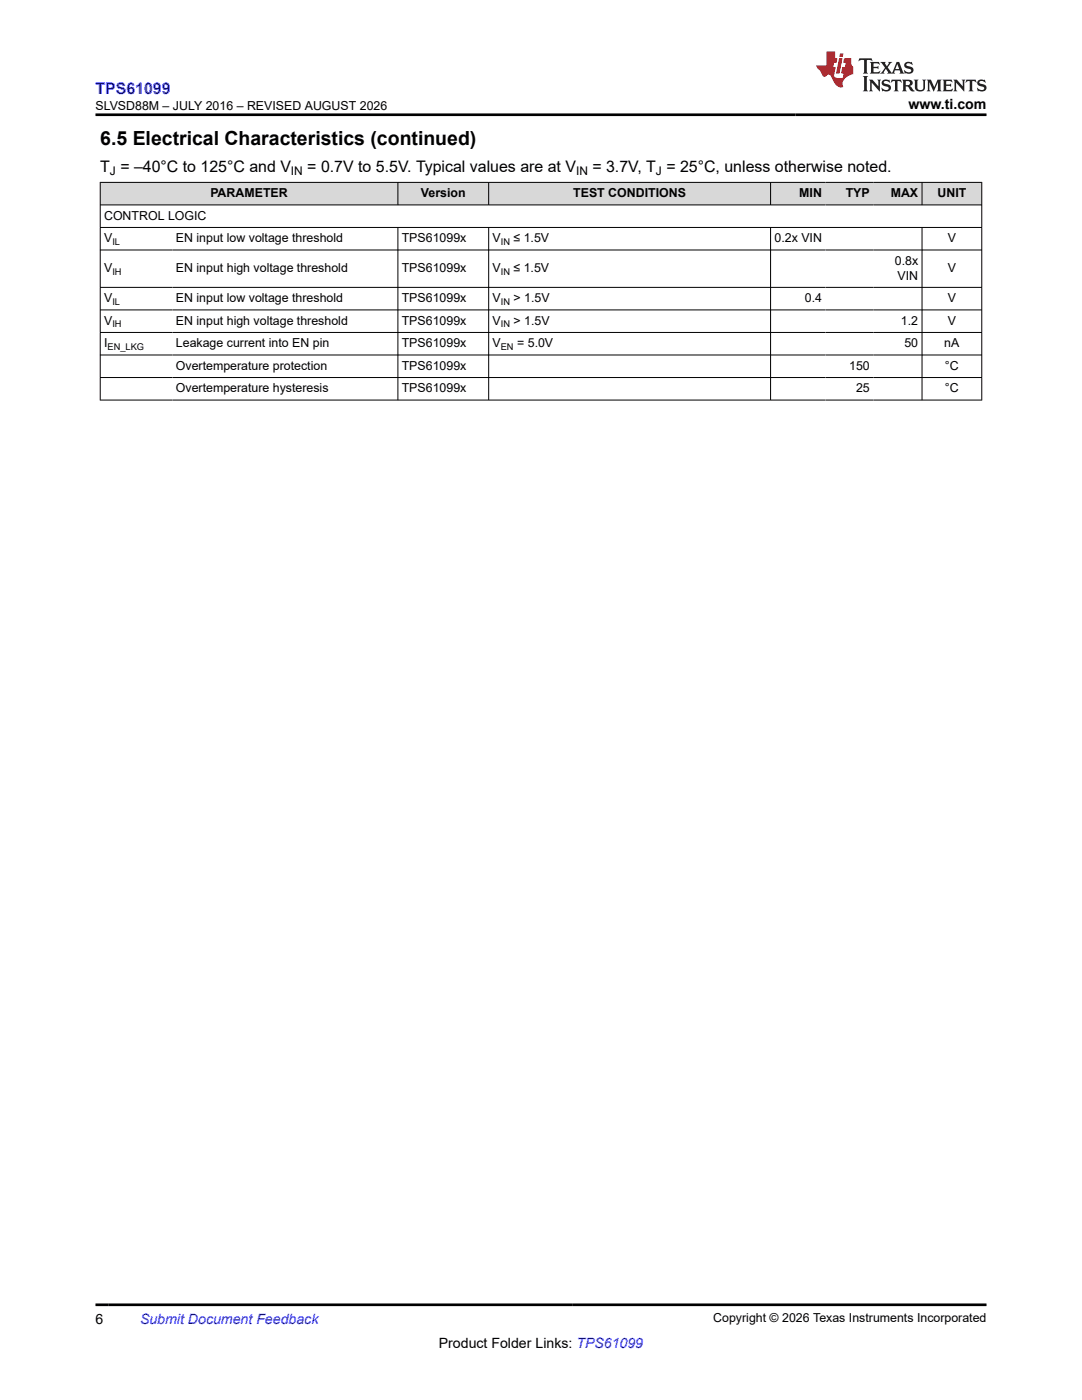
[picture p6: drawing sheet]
<svg xmlns="http://www.w3.org/2000/svg" width="216mm" height="279mm" viewBox="0 0 216 279" stroke-linecap="round" stroke-linejoin="round" font-family="sans-serif">
<defs><g id="words">
<text font-size="3.9" x="20" y="28.8">6.5 Electrical Characteristics (continued)</text>
<text font-size="3.2" fill="#00f" x="19" y="18.7">TPS61099</text>
<g font-size="3.2">
<text x="20" y="34.3">T = –40°C to 125°C and V</text>
<text x="61.3" y="34.3">= 0.7V to 5.5V. Typical values are at V</text>
<text x="118.2" y="34.3">= 3.7V, T = 25°C, unless otherwise noted.</text>
</g>
<g font-size="2.8">
<text x="181.3" y="21.8">www.ti.com</text>
<text x="19" y="264.2">6</text>
<text x="87.6" y="269">Product Folder Links: TPS61099</text>
</g>
<text font-size="2.8" fill="#00f" x="27.9" y="264.2">Submit Document Feedback</text>
<g font-size="2.5">
<text x="19" y="21.9">SLVSD88M – JULY 2016 – REVISED AUGUST 2026</text>
<text x="42" y="39.4">PARAMETER</text>
<text x="84" y="39.4">Version</text>
<text x="114.4" y="39.4">TEST CONDITIONS</text>
<text x="159.5" y="39.4">MIN</text>
<text x="168.7" y="39.4">TYP</text>
<text x="177.7" y="39.4">MAX</text>
<text x="187.1" y="39.4">UNIT</text>
<text x="20.8" y="43.9">CONTROL LOGIC</text>
<text x="20.8" y="48.4">V</text>
<text x="35.1" y="48.4">EN input low voltage threshold</text>
<text x="80.2" y="48.4">TPS61099x</text>
<text x="98.3" y="48.4">V</text>
<text x="102.5" y="48.4">≤ 1.5V</text>
<text x="154.5" y="48.4">0.2x VIN</text>
<text x="178.5" y="52.9">0.8x</text>
<text x="189.1" y="48.4">V</text>
<text x="20.8" y="54.3">V</text>
<text x="35.1" y="54.3">EN input high voltage threshold</text>
<text x="80.2" y="54.3">TPS61099x</text>
<text x="98.3" y="54.3">V</text>
<text x="102.5" y="54.3">≤ 1.5V</text>
<text x="179.1" y="55.8">VIN</text>
<text x="189.1" y="54.3">V</text>
<text x="20.8" y="60.3">V</text>
<text x="20.8" y="64.8">V</text>
<text x="35.1" y="60.3">EN input low voltage threshold</text>
<text x="35.1" y="64.8">EN input high voltage threshold</text>
<text x="80.2" y="60.3">TPS61099x</text>
<text x="80.2" y="64.8">TPS61099x</text>
<text x="98.3" y="60.3">V</text>
<text x="98.3" y="64.8">V</text>
<text x="102.5" y="60.3">&gt; 1.5V</text>
<text x="102.5" y="64.8">&gt; 1.5V</text>
<text x="160.6" y="60.3">0.4</text>
<text x="179.8" y="64.8">1.2</text>
<text x="189.1" y="60.3">V</text>
<text x="189.1" y="64.8">V</text>
<text x="20.8" y="69.3">I</text>
<text x="35.1" y="69.3">Leakage current into EN pin</text>
<text x="80.2" y="69.3">TPS61099x</text>
<text x="98.3" y="69.3">V</text>
<text x="103.2" y="69.3">= 5.0V</text>
<text x="180.5" y="69.3">50</text>
<text x="188.4" y="69.3">nA</text>
<text x="35.1" y="73.8">Overtemperature protection</text>
<text x="80.2" y="73.8">TPS61099x</text>
<text x="169.4" y="73.8">150</text>
<text x="188.6" y="73.8">°C</text>
<text x="35.1" y="78.3">Overtemperature hysteresis</text>
<text x="80.2" y="78.3">TPS61099x</text>
<text x="170.8" y="78.3">25</text>
<text x="188.6" y="78.3">°C</text>
<text x="142.3" y="263.9">Copyright © 2026 Texas Instruments Incorporated</text>
</g>
<g font-size="2.4">
<text x="21.9" y="34.9">J</text>
<text x="58.1" y="34.9">IN</text>
<text x="114.9" y="34.9">IN</text>
<text x="130.9" y="34.9">J</text>
</g>
<g font-size="1.9">
<text x="22.4" y="48.8">IL</text>
<text x="99.9" y="48.8">IN</text>
<text x="22.4" y="54.8">IH</text>
<text x="99.9" y="54.8">IN</text>
<text x="22.4" y="60.8">IL</text>
<text x="22.4" y="65.3">IH</text>
<text x="99.9" y="60.8">IN</text>
<text x="99.9" y="65.3">IN</text>
<text x="21.5" y="69.8">EN_LKG</text>
<text x="99.9" y="69.8">EN</text>
</g>
</g></defs>
<g fill="#d8d8d8">
<path d="M20 36.4h175.9v4.5h-175.9z" fill-rule="evenodd"/>
<path d="M20.1 36.5h59.2v4.3h-59.2z" fill-rule="evenodd"/>
<path d="M79.5 36.5h17.9v4.3h-17.9z" fill-rule="evenodd"/>
<path d="M97.6 36.5h56.1v4.3h-56.1z" fill-rule="evenodd"/>
<path d="M153.8 36.5h10.9v4.3h-10.9z" fill-rule="evenodd"/>
<path d="M164.7 36.5h9.6v4.3h-9.6z" fill-rule="evenodd"/>
<path d="M174.3 36.5h9.6v4.3h-9.6z" fill-rule="evenodd"/>
<path d="M184 36.5h11.8v4.3h-11.8z" fill-rule="evenodd"/>
</g>
<g fill="none" stroke="#000" stroke-width=".2">
<path d="M19.9 36.4h176.1M20 36.3v43.6M79.4 36.3v4.7M97.5 36.3v4.7M153.8 36.3v4.7M184 36.3v4.7M195.9 36.3v43.6M19.9 40.9h176.1M19.9 45.4h176.1M19.9 49.9h176.1M19.9 57.4h176.1M79.4 45.4v34.5"/>
<path d="M97.5 45.4v34.5M153.8 45.4v34.5M184 45.4v34.5M19.9 61.9h176.1M19.9 66.3h176.1M19.9 70.8h176.1M19.9 75.3h176.1M19.9 79.8h176.1"/>
</g>
<path d="M171.5 11.6l-.2 .6 .5-.2h.6v.1v2.2l-.2 .4h1l-.2-.4v-2.2v-.1h.5l.6 .2-.2-.6zM173.6 12.4l.2 .3v1.6l-.2 .4h1.9l.1-.6a1.08 1.08 0 0 1-1.3 .2v-.7h.6l.4 .2v-.7l-.4 .2h-.6v-.5l.2-.2a1 1 0 0 1 1 .3l-.1-.5zM175.7 12.4l.9 1.1-1 1.2h.9l-.2-.2 .5-.8 .4 .8-.2 .2h1.6l-.2-.2 .2-.5h.9l.1 .5-.1 .2h.9l-.2-.4-.8-1.9h-.5l-.9 2.1-.9-1.1 .9-1h-.8l.2 .2-.4 .6-.4-.6 .2-.2zM179 12.8l.4 1h-.7zM180.7 12.5a.65 .65 0 0 0-.2 .7 .65 .65 0 0 0 .6 .5l.6 .1 .1 .3a.79 .79 0 0 1-.7 .4 .79 .79 0 0 1-.7-.5l.1 .7 .2-.1a.93 .93 0 0 0 1.1 0 .93 .93 0 0 0 .4-.9 1.46 1.46 0 0 0-1.2-.6l-.1-.3a1.09 1.09 0 0 1 1.2 .2l-.2-.6-.1 .1-.5-.2zM172.2 15.2l.2 .4v2.2l-.2 .4h1l-.2-.4v-2.2l.2-.4zM173.4 15.9l.2 .4v1.5l-.2 .4h.8l-.3-.4 .1-1.3 1.6 1.8v-2l.2-.4h-.7l.1 .2 .1 1.1-1.2-1.3zM176.2 16a.65 .65 0 0 0-.2 .8 .65 .65 0 0 0 .6 .4l.6 .2 .1 .2a.79 .79 0 0 1-.7 .4 .79 .79 0 0 1-.7-.5l.1 .7 .2-.1a.93 .93 0 0 0 1.1 .1 .93 .93 0 0 0 .4-1 1.46 1.46 0 0 0-1.2-.5l-.1-.4a1.09 1.09 0 0 1 1.2 .2l-.1-.6-.2 .1-.5-.1zM177.9 15.9l-.1 .6a.63 .63 0 0 1 .8-.3v1.6l-.3 .4h1l-.2-.4v-1.6a.66 .66 0 0 1 .8 .3l-.1-.6zM180 15.9l.2 .4v1.5l-.2 .4h1l-.2-.2-.1-.7h.5l.1 .2a.79 .79 0 0 0 1.2 .6l-1-.9a.61 .61 0 0 0 .6-.6 .61 .61 0 0 0-.5-.7zM180.8 16.2h.1a.47 .47 0 0 1 .5 .1 .47 .47 0 0 1 .1 .5l-.1 .1-.7 .1zM182.3 15.9l.2 .2a2.27 2.27 0 0 0 .4 2 1.04 1.04 0 0 0 1.7-.7v-1.3l.2-.2h-.8l.2 .4v1.1a.6 .6 0 0 1-.6 .6 .6 .6 0 0 1-.6-.6v-1.1l.3-.4zM184.9 15.9l.2 .4v1.5l-.2 .4h.8l-.3-.4v-1.4l.9 1.9 .9-1.9v1.4l-.3 .4h1l-.2-.4v-1.5l.2-.4h-.8l-.7 1.5-.6-1.5zM188.1 15.9l.2 .4v1.5l-.2 .4h1.9l.1-.6a1.09 1.09 0 0 1-1.3 .2v-.7h.6l.4 .2v-.6l-.4 .2h-.6v-.6l.2-.1a1.01 1.01 0 0 1 1 .3l-.1-.6zM190.2 15.9l.3 .4v1.5l-.3 .4h.8l-.2-.4v-1.3l1.6 1.8v-2l.2-.4h-.7l.2 .2v1.1l-1.2-1.3zM192.8 15.9l-.1 .6a.63 .63 0 0 1 .8-.3v1.6l-.3 .4h1l-.2-.4v-1.6a.66 .66 0 0 1 .8 .3l-.1-.6zM195.2 16a.65 .65 0 0 0-.2 .8 .65 .65 0 0 0 .6 .4l.6 .2 .2 .2a.79 .79 0 0 1-.7 .4 .79 .79 0 0 1-.7-.5l.1 .7 .2-.1a.93 .93 0 0 0 1 .1 .93 .93 0 0 0 .5-1 1.46 1.46 0 0 0-1.3-.5v-.4a1.09 1.09 0 0 1 1.2 .2l-.2-.6-.2 .1-.5-.1z" fill="#231f20"/>
<path d="M164.9 10.3v2.7h-2l.1 .4 .8 1a.95 .95 0 0 0 1 .9 .59 .59 0 0 1 .5-.4 .59 .59 0 0 1 .5 .3l.4 .8a1.59 1.59 0 0 0 2.1 1.4 1.61 1.61 0 0 1 1-2.3l1-.3-.1-1.5a1.59 1.59 0 0 1-.3-1.7h-1.5l-.2 .9h.6l-.2 .9h-.5l-.2 .9v.3l.4 .1-.1 .9h-.7a.73 .73 0 0 1-1-.7l.3-1.5h-.5l.1-.9h.5l.2-.9h-.5v-1.3zM167.4 11.6l-.6 3.1h.7l.6-3.1zM167.6 10.7l-.1 .6h.7l.1-.6z" fill="#ed1c24"/>
<path d="M19 22.9h177.8M19 260.4h177.8" fill="none" stroke="#000" stroke-width=".53"/>
<use href="#words"/>
</svg>
